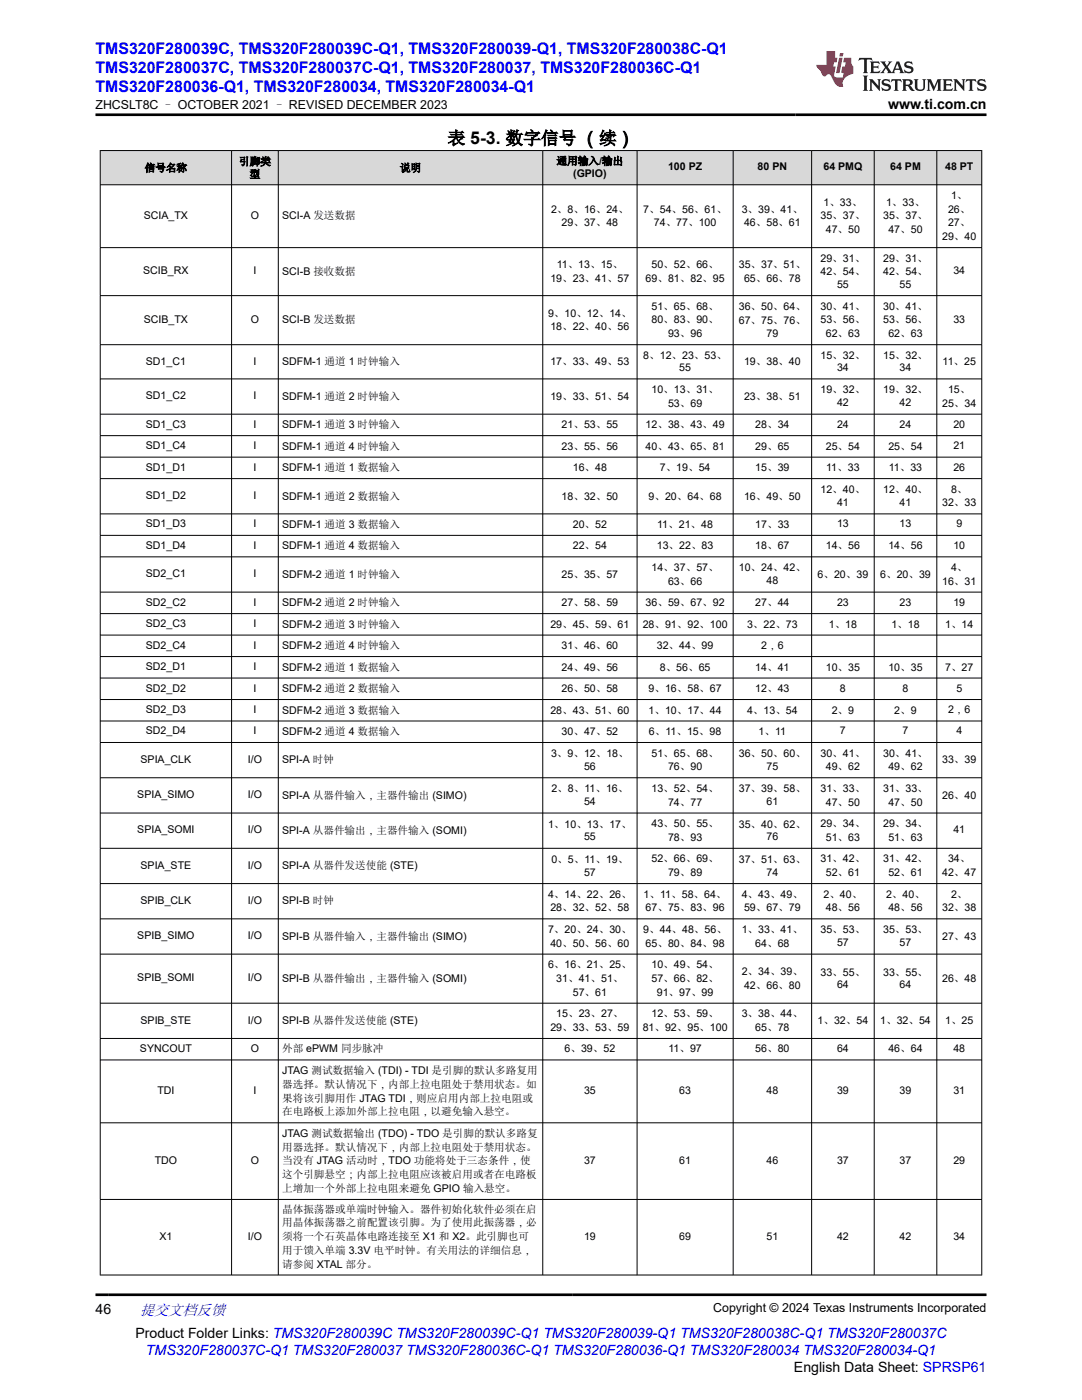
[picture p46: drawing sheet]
<svg xmlns="http://www.w3.org/2000/svg" width="216mm" height="279mm" viewBox="0 0 216 279" stroke-linecap="round" stroke-linejoin="round" font-family="sans-serif">
<defs><g id="words">
<text font-size="3.5" x="89.3" y="28.8">表 5-3. 数字信号 （续）</text>
<g font-size="3.2" fill="#00f">
<text x="19" y="10.7">TMS320F280039C, TMS320F280039C-Q1, TMS320F280039-Q1, TMS320F280038C-Q1</text>
<text x="19" y="14.5">TMS320F280037C, TMS320F280037C-Q1, TMS320F280037, TMS320F280036C-Q1</text>
<text x="19" y="18.3">TMS320F280036-Q1, TMS320F280034, TMS320F280034-Q1</text>
</g>
<text font-size="3" fill="#00f" x="27.9" y="262.4">提交文档反馈</text>
<g font-size="2.8">
<text x="177.2" y="21.7">www.ti.com.cn</text>
<text x="19" y="262.1">46</text>
<text x="27" y="266.9">Product Folder Links: TMS320F280039C TMS320F280039C-Q1 TMS320F280039-Q1 TMS320F280038C-Q1 TMS320F280037C</text>
<text x="158.4" y="273.7">English Data Sheet: SPRSP61</text>
</g>
<text font-size="2.8" fill="#00f" x="29.1" y="270.3">TMS320F280037C-Q1 TMS320F280037 TMS320F280036C-Q1 TMS320F280036-Q1 TMS320F280034 TMS320F280034-Q1</text>
<g font-size="2.5">
<text x="19" y="21.8">ZHCSLT8C – OCTOBER 2021 – REVISED DECEMBER 2023</text>
<text x="142.3" y="261.8">Copyright © 2024 Texas Instruments Incorporated</text>
</g>
<g font-size="2.1">
<text x="28.9" y="34.2">信号名称</text>
<text x="47.7" y="33">引脚类</text>
<text x="49.8" y="35.5">型</text>
<text x="79.8" y="34.2">说明</text>
<text x="111.1" y="32.8">通用输入/输出</text>
<text x="114.4" y="35.4">(GPIO)</text>
<text x="133.3" y="34">100 PZ</text>
<text x="151.2" y="34">80 PN</text>
<text x="164.3" y="34">64 PMQ</text>
<text x="177.6" y="34">64 PM</text>
<text x="188.6" y="34">48 PT</text>
<text x="164.3" y="41">1、33、</text>
<text x="176.8" y="41">1、33、</text>
<text x="189.8" y="39.7">1、</text>
<text x="28.7" y="43.7">SCIA_TX</text>
<text x="50" y="43.7">O</text>
<text x="56.3" y="43.8">SCI-A 发送数据</text>
<text x="109.9" y="42.4">2、8、16、24、</text>
<text x="112.1" y="45.2">29、37、48</text>
<text x="128.4" y="42.4">7、54、56、61、</text>
<text x="130.5" y="45.2">74、77、100</text>
<text x="148" y="42.4">3、39、41、</text>
<text x="148.5" y="45.2">46、58、61</text>
<text x="163.7" y="43.8">35、37、</text>
<text x="164.8" y="46.6">47、50</text>
<text x="176.2" y="43.8">35、37、</text>
<text x="177.3" y="46.6">47、50</text>
<text x="188" y="47.9">29、40</text>
<text x="189.2" y="42.4">26、</text>
<text x="189.2" y="45.2">27、</text>
<text x="111.1" y="53.5">11、13、15、</text>
<text x="130" y="53.5">50、52、66、</text>
<text x="147.4" y="53.5">35、37、51、</text>
<text x="163.7" y="52.2">29、31、</text>
<text x="176.2" y="52.2">29、31、</text>
<text x="28.6" y="54.8">SCIB_RX</text>
<text x="50.6" y="54.8">I</text>
<text x="56.3" y="54.9">SCI-B 接收数据</text>
<text x="109.8" y="56.2">19、23、41、57</text>
<text x="128.8" y="56.2">69、81、82、95</text>
<text x="148.5" y="56.2">65、66、78</text>
<text x="163.7" y="55">42、54、</text>
<text x="167" y="57.5">55</text>
<text x="176.2" y="55">42、54、</text>
<text x="179.5" y="57.5">55</text>
<text x="190.2" y="54.8">34</text>
<text x="28.7" y="64.4">SCIB_TX</text>
<text x="50" y="64.4">O</text>
<text x="56.3" y="64.5">SCI-B 发送数据</text>
<text x="109.4" y="63.2">9、10、12、14、</text>
<text x="109.8" y="65.9">18、22、40、56</text>
<text x="130" y="61.8">51、65、68、</text>
<text x="130" y="64.5">80、83、90、</text>
<text x="147.4" y="61.9">36、50、64、</text>
<text x="147.4" y="64.7">67、75、76、</text>
<text x="163.7" y="61.8">30、41、</text>
<text x="163.7" y="64.5">53、56、</text>
<text x="176.2" y="61.8">30、41、</text>
<text x="176.2" y="64.5">53、56、</text>
<text x="190.2" y="64.4">33</text>
<text x="128.4" y="71.6">8、12、23、53、</text>
<text x="133.3" y="67.3">93、96</text>
<text x="152.9" y="67.2">79</text>
<text x="163.7" y="71.6">15、32、</text>
<text x="164.8" y="67.3">62、63</text>
<text x="176.2" y="71.6">15、32、</text>
<text x="177.3" y="67.3">62、63</text>
<text x="29.1" y="72.8">SD1_C1</text>
<text x="50.6" y="72.8">I</text>
<text x="56.3" y="72.9">SDFM-1 通道 1 时钟输入</text>
<text x="109.8" y="72.9">17、33、49、53</text>
<text x="135.5" y="74.1">55</text>
<text x="148.5" y="72.9">19、38、40</text>
<text x="167" y="74.1">34</text>
<text x="179.5" y="74.1">34</text>
<text x="188.1" y="72.9">11、25</text>
<text x="29.1" y="79.7">SD1_C2</text>
<text x="50.6" y="79.7">I</text>
<text x="56.3" y="79.8">SDFM-1 通道 2 时钟输入</text>
<text x="109.8" y="79.8">19、33、51、54</text>
<text x="130" y="78.4">10、13、31、</text>
<text x="133.3" y="81.2">53、69</text>
<text x="148.5" y="79.8">23、38、51</text>
<text x="163.7" y="78.5">19、32、</text>
<text x="167" y="81.1">42</text>
<text x="176.2" y="78.5">19、32、</text>
<text x="179.5" y="81.1">42</text>
<text x="188" y="81.2">25、34</text>
<text x="189.2" y="78.4">15、</text>
<text x="29.1" y="85.3">SD1_C3</text>
<text x="29.1" y="89.6">SD1_C4</text>
<text x="50.6" y="85.3">I</text>
<text x="50.6" y="89.6">I</text>
<text x="56.3" y="85.5">SDFM-1 通道 3 时钟输入</text>
<text x="56.3" y="89.7">SDFM-1 通道 4 时钟输入</text>
<text x="112.1" y="85.5">21、53、55</text>
<text x="112.1" y="89.7">23、55、56</text>
<text x="128.8" y="85.5">12、38、43、49</text>
<text x="128.8" y="89.7">40、43、65、81</text>
<text x="150.7" y="85.5">28、34</text>
<text x="150.7" y="89.7">29、65</text>
<text x="164.8" y="89.7">25、54</text>
<text x="167" y="85.3">24</text>
<text x="177.3" y="89.7">25、54</text>
<text x="179.5" y="85.3">24</text>
<text x="190.2" y="85.3">20</text>
<text x="190.2" y="89.6">21</text>
<text x="29.1" y="93.9">SD1_D1</text>
<text x="50.6" y="93.9">I</text>
<text x="56.3" y="94">SDFM-1 通道 1 数据输入</text>
<text x="114.3" y="94">16、48</text>
<text x="131.7" y="94">7、19、54</text>
<text x="150.7" y="94">15、39</text>
<text x="164.9" y="94">11、33</text>
<text x="177.4" y="94">11、33</text>
<text x="190.2" y="93.9">26</text>
<text x="29.1" y="99.6">SD1_D2</text>
<text x="50.6" y="99.6">I</text>
<text x="56.3" y="99.7">SDFM-1 通道 2 数据输入</text>
<text x="112.1" y="99.7">18、32、50</text>
<text x="129.4" y="99.7">9、20、64、68</text>
<text x="148.5" y="99.7">16、49、50</text>
<text x="163.7" y="98.4">12、40、</text>
<text x="167" y="101">41</text>
<text x="176.2" y="98.4">12、40、</text>
<text x="179.5" y="101">41</text>
<text x="188" y="101.1">32、33</text>
<text x="189.8" y="98.3">8、</text>
<text x="29.1" y="105.2">SD1_D3</text>
<text x="50.6" y="105.2">I</text>
<text x="56.3" y="105.4">SDFM-1 通道 3 数据输入</text>
<text x="114.3" y="105.4">20、52</text>
<text x="131.1" y="105.4">11、21、48</text>
<text x="150.7" y="105.4">17、33</text>
<text x="167" y="105.2">13</text>
<text x="179.5" y="105.2">13</text>
<text x="190.8" y="105.2">9</text>
<text x="29.1" y="109.5">SD1_D4</text>
<text x="50.6" y="109.5">I</text>
<text x="56.3" y="109.6">SDFM-1 通道 4 数据输入</text>
<text x="114.3" y="109.6">22、54</text>
<text x="130" y="113.9">14、37、57、</text>
<text x="131.1" y="109.6">13、22、83</text>
<text x="150.7" y="109.6">18、67</text>
<text x="164.8" y="109.6">14、56</text>
<text x="177.3" y="109.6">14、56</text>
<text x="189.8" y="113.9">4、</text>
<text x="190.2" y="109.5">10</text>
<text x="29.1" y="115.2">SD2_C1</text>
<text x="50.6" y="115.2">I</text>
<text x="56.3" y="115.3">SDFM-2 通道 1 时钟输入</text>
<text x="112.1" y="115.3">25、35、57</text>
<text x="133.3" y="116.7">63、66</text>
<text x="147.4" y="114">10、24、42、</text>
<text x="152.9" y="116.6">48</text>
<text x="163.1" y="115.3">6、20、39</text>
<text x="175.6" y="115.3">6、20、39</text>
<text x="188" y="116.7">16、31</text>
<text x="29.1" y="120.9">SD2_C2</text>
<text x="29.1" y="125.2">SD2_C3</text>
<text x="50.6" y="120.9">I</text>
<text x="50.6" y="125.2">I</text>
<text x="56.3" y="121">SDFM-2 通道 2 时钟输入</text>
<text x="56.3" y="125.3">SDFM-2 通道 3 时钟输入</text>
<text x="109.8" y="125.3">29、45、59、61</text>
<text x="112.1" y="121">27、58、59</text>
<text x="128.2" y="125.3">28、91、92、100</text>
<text x="128.8" y="121">36、59、67、92</text>
<text x="149.1" y="125.3">3、22、73</text>
<text x="150.7" y="121">27、44</text>
<text x="165.4" y="125.3">1、18</text>
<text x="167" y="120.9">23</text>
<text x="177.9" y="125.3">1、18</text>
<text x="179.5" y="120.9">23</text>
<text x="188.6" y="125.3">1、14</text>
<text x="190.2" y="120.9">19</text>
<text x="29.1" y="129.4">SD2_C4</text>
<text x="50.6" y="129.4">I</text>
<text x="56.3" y="129.5">SDFM-2 通道 4 时钟输入</text>
<text x="112.1" y="129.5">31、46、60</text>
<text x="131.1" y="129.5">32、44、99</text>
<text x="151.9" y="129.4">2，6</text>
<text x="29.1" y="133.7">SD2_D1</text>
<text x="50.6" y="133.7">I</text>
<text x="56.3" y="133.8">SDFM-2 通道 1 数据输入</text>
<text x="112.1" y="133.8">24、49、56</text>
<text x="131.7" y="133.8">8、56、65</text>
<text x="150.7" y="133.8">14、41</text>
<text x="164.8" y="133.8">10、35</text>
<text x="177.3" y="133.8">10、35</text>
<text x="188.6" y="133.8">7、27</text>
<text x="29.1" y="138">SD2_D2</text>
<text x="29.1" y="142.3">SD2_D3</text>
<text x="50.6" y="138">I</text>
<text x="50.6" y="142.3">I</text>
<text x="56.3" y="138.1">SDFM-2 通道 2 数据输入</text>
<text x="56.3" y="142.4">SDFM-2 通道 3 数据输入</text>
<text x="109.8" y="142.4">28、43、51、60</text>
<text x="112.1" y="138.1">26、50、58</text>
<text x="129.4" y="138.1">9、16、58、67</text>
<text x="129.4" y="142.4">1、10、17、44</text>
<text x="149.1" y="142.4">4、13、54</text>
<text x="150.7" y="138.1">12、43</text>
<text x="166" y="142.4">2、9</text>
<text x="167.6" y="138">8</text>
<text x="178.4" y="142.4">2、9</text>
<text x="180.1" y="138">8</text>
<text x="189.2" y="142.3">2，6</text>
<text x="190.8" y="138">5</text>
<text x="29.1" y="146.6">SD2_D4</text>
<text x="50.6" y="146.6">I</text>
<text x="56.3" y="146.7">SDFM-2 通道 4 数据输入</text>
<text x="112.1" y="146.7">30、47、52</text>
<text x="129.5" y="146.7">6、11、15、98</text>
<text x="151.4" y="146.7">1、11</text>
<text x="167.6" y="146.6">7</text>
<text x="180.1" y="146.6">7</text>
<text x="190.8" y="146.6">4</text>
<text x="28" y="152.2">SPIA_CLK</text>
<text x="49.5" y="152.2">I/O</text>
<text x="56.3" y="152.4">SPI-A 时钟</text>
<text x="109.9" y="151.1">3、9、12、18、</text>
<text x="116.5" y="153.6">56</text>
<text x="130" y="151">51、65、68、</text>
<text x="133.3" y="153.7">76、90</text>
<text x="147.4" y="151.1">36、50、60、</text>
<text x="152.9" y="153.6">75</text>
<text x="163.7" y="151">30、41、</text>
<text x="164.8" y="153.7">49、62</text>
<text x="176.2" y="151">30、41、</text>
<text x="177.3" y="153.7">49、62</text>
<text x="188" y="152.4">33、39</text>
<text x="27.4" y="159.3">SPIA_SIMO</text>
<text x="49.5" y="159.3">I/O</text>
<text x="56.3" y="159.4">SPI-A 从器件输入，主器件输出 (SIMO)</text>
<text x="110" y="158.1">2、8、11、16、</text>
<text x="116.5" y="160.7">54</text>
<text x="130" y="158">13、52、54、</text>
<text x="133.3" y="160.8">74、77</text>
<text x="147.4" y="158.1">37、39、58、</text>
<text x="152.9" y="160.7">61</text>
<text x="163.7" y="158">31、33、</text>
<text x="164.8" y="160.8">47、50</text>
<text x="176.2" y="158">31、33、</text>
<text x="177.3" y="160.8">47、50</text>
<text x="188" y="159.4">26、40</text>
<text x="27.4" y="166.3">SPIA_SOMI</text>
<text x="49.5" y="166.3">I/O</text>
<text x="56.3" y="166.4">SPI-A 从器件输出，主器件输入 (SOMI)</text>
<text x="109.4" y="165.2">1、10、13、17、</text>
<text x="116.5" y="167.7">55</text>
<text x="130" y="165.1">43、50、55、</text>
<text x="133.3" y="167.8">78、93</text>
<text x="147.4" y="165.2">35、40、62、</text>
<text x="152.9" y="167.7">76</text>
<text x="163.7" y="165.1">29、34、</text>
<text x="164.8" y="167.8">51、63</text>
<text x="176.2" y="165.1">29、34、</text>
<text x="177.3" y="167.8">51、63</text>
<text x="190.2" y="166.3">41</text>
<text x="28" y="173.4">SPIA_STE</text>
<text x="49.5" y="173.4">I/O</text>
<text x="56.3" y="173.5">SPI-A 从器件发送使能 (STE)</text>
<text x="110" y="172.2">0、5、11、19、</text>
<text x="130" y="172.1">52、66、69、</text>
<text x="147.4" y="172.2">37、51、63、</text>
<text x="163.7" y="172.1">31、42、</text>
<text x="176.2" y="172.1">31、42、</text>
<text x="189.2" y="172.1">34、</text>
<text x="109.4" y="179.1">4、14、22、26、</text>
<text x="116.5" y="174.7">57</text>
<text x="128.4" y="179.1">1、11、58、64、</text>
<text x="133.3" y="174.8">79、89</text>
<text x="148" y="179.1">4、43、49、</text>
<text x="152.9" y="174.7">74</text>
<text x="164.3" y="179.1">2、40、</text>
<text x="164.8" y="174.8">52、61</text>
<text x="176.8" y="179.1">2、40、</text>
<text x="177.3" y="174.8">52、61</text>
<text x="188" y="174.8">42、47</text>
<text x="189.8" y="179.1">2、</text>
<text x="28" y="180.4">SPIB_CLK</text>
<text x="49.5" y="180.4">I/O</text>
<text x="56.3" y="180.5">SPI-B 时钟</text>
<text x="109.8" y="181.9">28、32、52、58</text>
<text x="128.8" y="181.9">67、75、83、96</text>
<text x="148.5" y="181.9">59、67、79</text>
<text x="164.8" y="181.9">48、56</text>
<text x="177.3" y="181.9">48、56</text>
<text x="188" y="181.9">32、38</text>
<text x="27.4" y="187.4">SPIB_SIMO</text>
<text x="49.5" y="187.4">I/O</text>
<text x="56.3" y="187.6">SPI-B 从器件输入，主器件输出 (SIMO)</text>
<text x="109.4" y="186.2">7、20、24、30、</text>
<text x="109.8" y="188.9">40、50、56、60</text>
<text x="128.4" y="186.2">9、44、48、56、</text>
<text x="128.8" y="188.9">65、80、84、98</text>
<text x="148" y="186.2">1、33、41、</text>
<text x="150.7" y="188.9">64、68</text>
<text x="163.7" y="186.3">35、53、</text>
<text x="167" y="188.8">57</text>
<text x="176.2" y="186.3">35、53、</text>
<text x="179.5" y="188.8">57</text>
<text x="188" y="187.6">27、43</text>
<text x="27.4" y="195.9">SPIB_SOMI</text>
<text x="49.5" y="195.9">I/O</text>
<text x="56.3" y="196">SPI-B 从器件输出，主器件输入 (SOMI)</text>
<text x="109.4" y="193.2">6、16、21、25、</text>
<text x="111" y="196">31、41、51、</text>
<text x="130" y="193.2">10、49、54、</text>
<text x="130" y="196">57、66、82、</text>
<text x="148" y="194.6">2、34、39、</text>
<text x="148.5" y="197.3">42、66、80</text>
<text x="163.7" y="194.7">33、55、</text>
<text x="167" y="197.2">64</text>
<text x="176.2" y="194.7">33、55、</text>
<text x="179.5" y="197.2">64</text>
<text x="188" y="196">26、48</text>
<text x="111" y="203">15、23、27、</text>
<text x="114.3" y="198.7">57、61</text>
<text x="130" y="203">12、53、59、</text>
<text x="131.1" y="198.7">91、97、99</text>
<text x="148" y="203">3、38、44、</text>
<text x="27.9" y="209.9">SYNCOUT</text>
<text x="28" y="204.3">SPIB_STE</text>
<text x="49.5" y="204.3">I/O</text>
<text x="50" y="209.9">O</text>
<text x="56.3" y="204.4">SPI-B 从器件发送使能 (STE)</text>
<text x="109.8" y="205.8">29、33、53、59</text>
<text x="128.2" y="205.8">81、92、95、100</text>
<text x="150.7" y="205.8">65、78</text>
<text x="163.1" y="204.4">1、32、54</text>
<text x="167" y="209.9">64</text>
<text x="175.6" y="204.4">1、32、54</text>
<text x="188.6" y="204.4">1、25</text>
<text x="190.2" y="209.9">48</text>
<text x="56.3" y="210">外部 ePWM 同步脉冲</text>
<text x="56.3" y="214.3">JTAG 测试数据输入 (TDI) - TDI 是引脚的默认多路复用</text>
<text x="112.7" y="210">6、39、52</text>
<text x="133.4" y="210">11、97</text>
<text x="150.7" y="210">56、80</text>
<text x="177.3" y="210">46、64</text>
<text x="31.4" y="218.4">TDI</text>
<text x="50.6" y="218.4">I</text>
<text x="56.3" y="217.1">器选择。默认情况下，内部上拉电阻处于禁用状态。如</text>
<text x="56.3" y="219.8">果将该引脚用作 JTAG TDI，则应启用内部上拉电阻或</text>
<text x="116.5" y="218.4">35</text>
<text x="135.5" y="218.4">63</text>
<text x="152.9" y="218.4">48</text>
<text x="167" y="218.4">39</text>
<text x="179.5" y="218.4">39</text>
<text x="190.2" y="218.4">31</text>
<text x="56.3" y="222.6">在电路板上添加外部上拉电阻，以避免输入悬空。</text>
<text x="56.3" y="226.9">JTAG 测试数据输出 (TDO) - TDO 是引脚的默认多路复</text>
<text x="30.9" y="232.3">TDO</text>
<text x="50" y="232.3">O</text>
<text x="56.3" y="229.6">用器选择。默认情况下，内部上拉电阻处于禁用状态。</text>
<text x="56.3" y="232.4">当没有 JTAG 活动时，TDO 功能将处于三态条件，使</text>
<text x="116.5" y="232.3">37</text>
<text x="135.5" y="232.3">61</text>
<text x="152.9" y="232.3">46</text>
<text x="167" y="232.3">37</text>
<text x="179.5" y="232.3">37</text>
<text x="190.2" y="232.3">29</text>
<text x="56.3" y="235.1">这个引脚悬空；内部上拉电阻应该被启用或者在电路板</text>
<text x="56.3" y="237.9">上增加一个外部上拉电阻来避免 GPIO 输入悬空。</text>
<text x="56.3" y="242.2">晶体振荡器或单端时钟输入。器件初始化软件必须在启</text>
<text x="56.3" y="244.7">用晶体振荡器之前配置该引脚。为了使用此振荡器，必</text>
<text x="31.8" y="247.5">X1</text>
<text x="49.5" y="247.5">I/O</text>
<text x="56.3" y="247.5">须将一个石英晶体电路连接至 X1 和 X2。此引脚也可</text>
<text x="56.3" y="250.2">用于馈入单端 3.3V 电平时钟。有关用法的详细信息，</text>
<text x="116.5" y="247.5">19</text>
<text x="135.5" y="247.5">69</text>
<text x="152.9" y="247.5">51</text>
<text x="167" y="247.5">42</text>
<text x="179.5" y="247.5">42</text>
<text x="190.2" y="247.5">34</text>
<text x="56.3" y="253">请参阅 XTAL 部分。</text>
</g>
</g></defs>
<g fill="#d8d8d8">
<path d="M20 30h175.9v6.9h-175.9z" fill-rule="evenodd"/>
<path d="M20.1 30.1h26v6.7h-26z" fill-rule="evenodd"/>
<path d="M46.3 30.1h9.2v6.7h-9.2z" fill-rule="evenodd"/>
<path d="M55.6 30.1h52.6v6.7h-52.6z" fill-rule="evenodd"/>
<path d="M108.4 30.1h18.7v6.7h-18.7z" fill-rule="evenodd"/>
<path d="M127.2 30.1h19v6.7h-19z" fill-rule="evenodd"/>
<path d="M146.4 30.1h15.5v6.7h-15.5z" fill-rule="evenodd"/>
<path d="M162 30.1h12.4v6.7h-12.4z" fill-rule="evenodd"/>
<path d="M174.5 30.1h12.4v6.7h-12.4z" fill-rule="evenodd"/>
<path d="M187 30.1h8.8v6.7h-8.8z" fill-rule="evenodd"/>
</g>
<g fill="none" stroke="#000" stroke-width=".2">
<path d="M19.9 30h176.1M19.9 36.9h176.1M20 30v224.5M46.2 30v224.5M55.5 30v224.5M108.3 30v224.5M127.1 30v224.5M146.3 30v224.5M162 30v224.5M174.4 30v224.5M186.9 30v224.5M195.9 30v224.5"/>
<path d="M19.9 49.4h176.1M19.9 59h176.1M19.9 68.8h176.1M19.9 75.6h176.1M19.9 82.7h176.1M19.9 86.9h176.1M19.9 91.2h176.1M19.9 95.5h176.1M19.9 102.6h176.1M19.9 106.8h176.1M19.9 111.1h176.1M19.9 118.2h176.1"/>
<path d="M19.9 122.5h176.1M19.9 126.7h176.1M19.9 131h176.1M19.9 135.3h176.1M19.9 139.6h176.1M19.9 143.9h176.1M19.9 148.2h176.1M19.9 155.2h176.1M19.9 162.3h176.1M19.9 169.3h176.1M19.9 176.3h176.1M19.9 183.4h176.1"/>
<path d="M19.9 190.4h176.1M19.9 200.2h176.1M19.9 207.2h176.1M19.9 211.5h176.1M19.9 224.1h176.1M19.9 239.4h176.1M19.9 254.5h176.1"/>
</g>
<path d="M171.5 11.6l-.2 .5 .5-.2h.6v.1v2.2l-.2 .4h1l-.2-.4v-2.2v-.1h.5l.5 .2-.1-.5zM173.6 12.3l.2 .4v1.5l-.2 .4h1.9l.1-.6a1.08 1.08 0 0 1-1.3 .2v-.7h.6l.4 .2v-.7l-.4 .2h-.6v-.5l.2-.2a1 1 0 0 1 1 .3l-.1-.5zM175.7 12.3l.9 1.1-1 1.2h.9l-.2-.2 .5-.8 .4 .8-.2 .2h1.6l-.2-.2 .2-.5h.9l.1 .5-.1 .2h.9l-.2-.3-.8-2h-.5l-.9 2.2-.9-1.1 .9-1.1h-.8l.2 .2-.4 .6-.4-.6 .2-.2zM179 12.7l.4 1h-.7zM180.7 12.4a.65 .65 0 0 0-.2 .7 .65 .65 0 0 0 .6 .5l.6 .1 .1 .3a.79 .79 0 0 1-.7 .4 .79 .79 0 0 1-.7-.5l.1 .7 .2-.1a.93 .93 0 0 0 1.1 .1 .93 .93 0 0 0 .4-1 1.46 1.46 0 0 0-1.2-.6l-.1-.3a1.09 1.09 0 0 1 1.2 .2l-.2-.6-.1 .1-.5-.2zM172.2 15.1l.2 .4v2.2l-.2 .4h1l-.2-.4v-2.2l.2-.4zM173.4 15.8l.2 .4v1.5l-.2 .4h.8l-.3-.4 .1-1.3 1.6 1.8v-2l.2-.4h-.7l.1 .2 .1 1.1-1.2-1.3zM176.2 15.9a.65 .65 0 0 0-.2 .8 .65 .65 0 0 0 .6 .4l.6 .2 .1 .2a.79 .79 0 0 1-.7 .4 .79 .79 0 0 1-.7-.5l.1 .7 .2-.1a.93 .93 0 0 0 1.1 .1 .93 .93 0 0 0 .4-.9 1.46 1.46 0 0 0-1.2-.6l-.1-.4a1.09 1.09 0 0 1 1.2 .2l-.1-.6-.2 .1-.5-.1zM177.9 15.8l-.1 .6a.63 .63 0 0 1 .8-.3v1.6l-.3 .4h1l-.2-.4v-1.6a.66 .66 0 0 1 .8 .3l-.1-.6zM180 15.8l.2 .4v1.5l-.2 .4h1l-.2-.2-.1-.7h.5l.1 .2a.79 .79 0 0 0 1.2 .6l-1-.9a.61 .61 0 0 0 .6-.6 .61 .61 0 0 0-.5-.7zM180.8 16.1h.1a.47 .47 0 0 1 .5 .1 .47 .47 0 0 1 .1 .5l-.1 .1-.7 .1zM182.3 15.8l.2 .2a2.27 2.27 0 0 0 .4 2 1.04 1.04 0 0 0 1.7-.7v-1.3l.2-.2h-.8l.2 .4v1.1a.6 .6 0 0 1-.6 .6 .6 .6 0 0 1-.6-.6v-1.1l.3-.4zM184.9 15.8l.2 .4v1.5l-.2 .4h.8l-.3-.4v-1.4l.9 1.9 .9-1.9v1.4l-.3 .4h1l-.2-.4v-1.5l.2-.4h-.8l-.7 1.5-.6-1.5zM188.1 15.8l.2 .4v1.5l-.2 .4h1.9l.1-.6a1.09 1.09 0 0 1-1.3 .2v-.7h.6l.4 .2v-.6l-.4 .2h-.6v-.6l.2-.1a1.01 1.01 0 0 1 1 .3l-.1-.6zM190.2 15.8l.3 .4v1.5l-.3 .4h.8l-.2-.4v-1.3l1.6 1.8v-2l.2-.4h-.7l.2 .2v1.1l-1.2-1.3zM192.8 15.8l-.1 .6a.63 .63 0 0 1 .8-.3v1.6l-.3 .4h1l-.2-.4v-1.6a.66 .66 0 0 1 .8 .3l-.1-.6zM195.2 15.9a.65 .65 0 0 0-.2 .8 .65 .65 0 0 0 .6 .4l.6 .2 .2 .2a.79 .79 0 0 1-.7 .4 .79 .79 0 0 1-.7-.5l.1 .7 .2-.1a.93 .93 0 0 0 1 .1 .93 .93 0 0 0 .5-.9 1.46 1.46 0 0 0-1.3-.6v-.4a1.09 1.09 0 0 1 1.2 .2l-.2-.6-.2 .1-.5-.1z" fill="#231f20"/>
<path d="M164.9 10.2v2.8h-2l.1 .3 .8 1a.95 .95 0 0 0 1 .9 .59 .59 0 0 1 .5-.4 .59 .59 0 0 1 .5 .4l.4 .7a1.59 1.59 0 0 0 2.1 1.4 1.61 1.61 0 0 1 1-2.3l1-.3-.1-1.5a1.59 1.59 0 0 1-.3-1.7h-1.5l-.2 .9h.6l-.2 .9h-.5l-.2 1v.2l.4 .1-.1 .9h-.7a.73 .73 0 0 1-1-.7l.3-1.5h-.5l.1-.9h.5l.2-.9h-.5v-1.3zM167.4 11.5l-.6 3.1h.7l.6-3.1zM167.6 10.6l-.1 .6h.7l.1-.6z" fill="#ed1c24"/>
<path d="M19 22.9h177.8M19 258.4h177.8" fill="none" stroke="#000" stroke-width=".53"/>
<use href="#words"/>
</svg>
